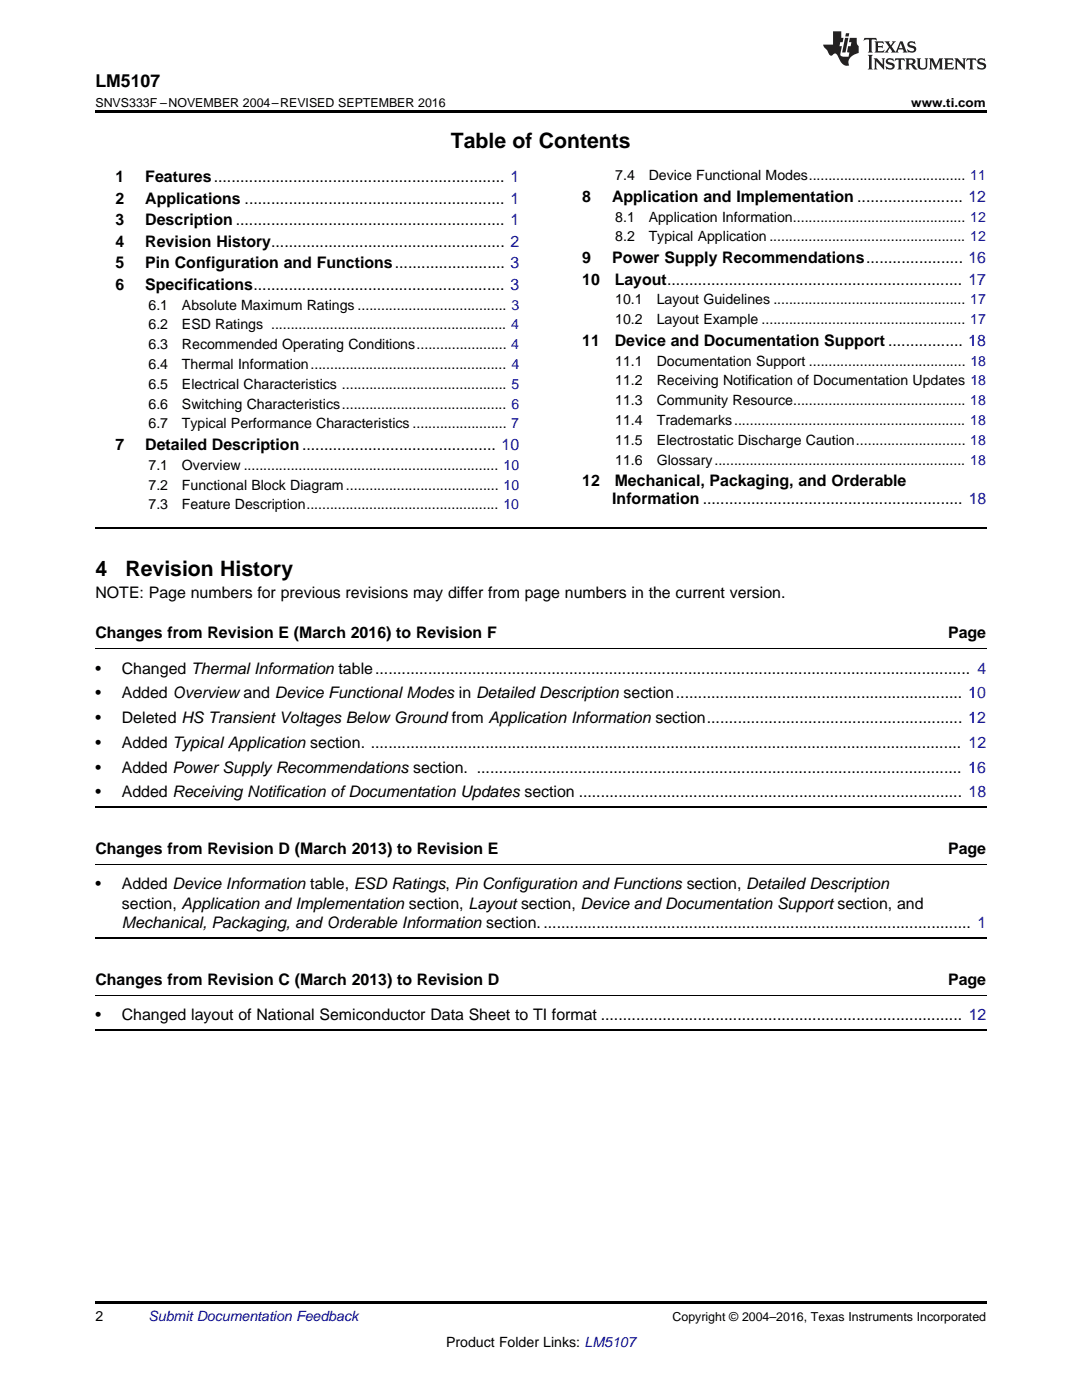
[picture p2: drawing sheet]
<svg xmlns="http://www.w3.org/2000/svg" width="216mm" height="279mm" viewBox="0 0 216 279" stroke-linecap="round" stroke-linejoin="round" font-family="sans-serif">
<defs><g id="words">
<g font-size="4.2">
<text x="90" y="29.6">Table of Contents</text>
<text x="19" y="115">4</text>
<text x="25" y="115">Revision History</text>
</g>
<text font-size="3.5" x="19" y="17.3">LM5107</text>
<g font-size="3.2">
<text x="23" y="36.3">1</text>
<text x="23" y="40.6">2</text>
<text x="29" y="36.3">Features.................................................................. 1</text>
<text x="29" y="40.6">Applications ........................................................... 1</text>
<text x="116.2" y="40.3">8</text>
<text x="122.1" y="40.3">Application and Implementation ........................ 12</text>
<text x="23" y="44.9">3</text>
<text x="29" y="44.9">Description ............................................................. 1</text>
<text x="23" y="49.2">4</text>
<text x="23" y="53.6">5</text>
<text x="29" y="49.2">Revision History..................................................... 2</text>
<text x="29" y="53.6">Pin Configuration and Functions......................... 3</text>
<text x="116.2" y="52.5">9</text>
<text x="122.1" y="52.5">Power Supply Recommendations...................... 16</text>
<text x="23" y="57.9">6</text>
<text x="29" y="57.9">Specifications......................................................... 3</text>
<text x="116.2" y="56.8">10</text>
<text x="122.7" y="56.8">Layout................................................................... 17</text>
<text x="116.2" y="69">11</text>
<text x="122.7" y="69">Device and Documentation Support ................. 18</text>
<text x="23" y="89.8">7</text>
<text x="29" y="89.8">Detailed Description............................................ 10</text>
<text x="116.2" y="97">12</text>
<text x="122.2" y="100.5">Information ........................................................... 18</text>
<text x="122.7" y="97">Mechanical, Packaging, and Orderable</text>
<text x="19" y="119.3">NOTE: Page numbers for previous revisions may differ from page numbers in the current version.</text>
<text x="19" y="127.4">Changes from Revision E (March 2016) to Revision F</text>
<text x="189.2" y="127.4">Page</text>
<text x="19" y="134.4">•</text>
<text x="24.3" y="134.4">Changed Thermal Information table....................................................................................................................................... 4</text>
<text x="19" y="139.4">•</text>
<text x="24.3" y="139.4">Added Overview and Device Functional Modes in Detailed Description section................................................................. 10</text>
<text x="19" y="144.3">•</text>
<text x="19" y="149.3">•</text>
<text x="24.3" y="144.3">Deleted HS Transient Voltages Below Ground from Application Information section.......................................................... 12</text>
<text x="24.3" y="149.3">Added Typical Application section. ...................................................................................................................................... 12</text>
<text x="19" y="154.2">•</text>
<text x="24.3" y="154.2">Added Power Supply Recommendations section. .............................................................................................................. 16</text>
<text x="19" y="159.1">•</text>
<text x="24.3" y="159.1">Added Receiving Notification ofDocumentation Updates section ....................................................................................... 18</text>
<text x="19" y="170.4">Changes from Revision D (March 2013) to Revision E</text>
<text x="189.2" y="170.4">Page</text>
<text x="19" y="177.5">•</text>
<text x="24.3" y="177.5">Added Device Information table, ESD Ratings, Pin Configuration and Functions section, Detailed Description</text>
<text x="24.3" y="181.4">section, Application and Implementation section, Layout section, Device and Documentation Support section, and</text>
<text x="24.3" y="185.2">Mechanical, Packaging, and Orderable Information section.................................................................................................. 1</text>
<text x="19" y="196.5">Changes from Revision C (March 2013) to Revision D</text>
<text x="189.2" y="196.5">Page</text>
<text x="19" y="203.6">•</text>
<text x="24.3" y="203.6">Changed layout of National Semiconductor Data Sheet to TI format .................................................................................. 12</text>
</g>
<g font-size="2.8">
<text x="122.8" y="36">7.4</text>
<text x="129.4" y="36">Device Functional Modes........................................ 11</text>
<text x="122.8" y="44.2">8.1</text>
<text x="129.4" y="44.2">Application Information............................................ 12</text>
<text x="122.8" y="48.2">8.2</text>
<text x="129.4" y="48.2">Typical Application .................................................. 12</text>
<text x="29.6" y="61.8">6.1</text>
<text x="29.6" y="65.8">6.2</text>
<text x="36.3" y="61.8">Absolute Maximum Ratings ...................................... 3</text>
<text x="36.3" y="65.8">ESD Ratings ............................................................ 4</text>
<text x="122.8" y="60.7">10.1</text>
<text x="122.8" y="64.7">10.2</text>
<text x="131" y="60.7">Layout Guidelines ................................................. 17</text>
<text x="131" y="64.7">Layout Example .................................................... 17</text>
<text x="29.6" y="69.7">6.3</text>
<text x="36.3" y="69.7">Recommended Operating Conditions....................... 4</text>
<text x="29.6" y="73.7">6.4</text>
<text x="29.6" y="77.6">6.5</text>
<text x="36.3" y="73.7">Thermal Information.................................................. 4</text>
<text x="36.3" y="77.6">Electrical Characteristics .......................................... 5</text>
<text x="122.8" y="73">11.1</text>
<text x="122.8" y="76.9">11.2</text>
<text x="131" y="73">Documentation Support ........................................ 18</text>
<text x="131" y="76.9">Receiving Notification of Documentation Updates 18</text>
<text x="29.6" y="81.6">6.6</text>
<text x="36.3" y="81.6">Switching Characteristics.......................................... 6</text>
<text x="122.8" y="80.9">11.3</text>
<text x="131" y="80.9">Community Resource............................................ 18</text>
<text x="29.6" y="85.5">6.7</text>
<text x="36.3" y="85.5">Typical Performance Characteristics ........................ 7</text>
<text x="122.8" y="84.8">11.4</text>
<text x="122.8" y="88.8">11.5</text>
<text x="131" y="84.8">Trademarks........................................................... 18</text>
<text x="131" y="88.8">Electrostatic Discharge Caution............................ 18</text>
<text x="29.6" y="93.8">7.1</text>
<text x="36.3" y="93.8">Overview ................................................................. 10</text>
<text x="122.8" y="92.7">11.6</text>
<text x="131" y="92.7">Glossary................................................................ 18</text>
<text x="29.6" y="97.7">7.2</text>
<text x="29.6" y="101.7">7.3</text>
<text x="36.3" y="97.7">Functional Block Diagram....................................... 10</text>
<text x="36.3" y="101.7">Feature Description................................................. 10</text>
<text x="19" y="263.6">2</text>
<text x="89" y="268.9">Product Folder Links: LM5107</text>
</g>
<text font-size="2.8" fill="#0000c8" x="29.6" y="263.6">Submit Documentation Feedback</text>
<g font-size="2.5">
<text x="19" y="21.4">SNVS333F –NOVEMBER 2004–REVISED SEPTEMBER 2016</text>
<text x="181.8" y="21.4">www.ti.com</text>
<text x="134.2" y="263.6">Copyright © 2004–2016, Texas Instruments Incorporated</text>
</g>
</g></defs>
<path d="M19 22h177.8v.5h-177.8zM19 259.7h177.8v.5h-177.8z" fill="#000"/>
<path d="M19 105.4h177.8M19 161.1h177.8M19 187.2h177.8M19 205.5h177.8" fill="none" stroke="#000" stroke-width=".35"/>
<path d="M19 129.5h177.8M19 172.5h177.8M19 198.6h177.8" fill="none" stroke="#000" stroke-width=".2"/>
<g fill="#231f20">
<path d="M172.5 7.6l-.1 .5 .4-.2h.6v.1v2.1l-.2 .4h.9l-.2-.4v-2.1l.1-.1h.5l.5 .2-.2-.5zM174.5 8.3l.2 .3v1.5l-.2 .4h1.8l.2-.6a1.04 1.04 0 0 1-1.3 .2v-.7h.6l.3 .2v-.6l-.3 .2h-.6v-.6l.8-.1 .4 .3-.2-.5zM176.5 8.3l.9 1.1-.9 1.1h.8l-.2-.2 .4-.7 .5 .7-.2 .2h1.5l-.2-.2 .2-.4h.9l.1 .4-.2 .2h1l-.3-.3-.7-1.9h-.5l-.9 2-.8-1 .9-1h-.8l.1 .3-.4 .5-.3-.6 .1-.2zM179.7 8.6l.4 1h-.7zM181.3 8.4a.63 .63 0 0 0-.2 .7 .63 .63 0 0 0 .6 .4l.6 .2 .1 .2a.75 .75 0 0 1-.7 .4 .75 .75 0 0 1-.6-.5l.1 .7 .1-.1a1.11 1.11 0 0 0 1.5-.6 1.13 1.13 0 0 0-1.2-.8l-.1-.4a1.04 1.04 0 0 1 1.2 .2l-.2-.5-.2 .1-.4-.2zM173.2 10.9l.2 .4v2.2l-.2 .4h1l-.3-.4v-2.2l.3-.4zM174.3 11.6l.3 .4v1.5l-.3 .4h.8l-.2-.4v-1.3l1.5 1.7v-1.9l.2-.4h-.7l.2 .4v.9l-1.1-1.3zM177 11.8a.62 .62 0 0 0-.2 .7 .62 .62 0 0 0 .6 .4l.6 .1 .1 .3a.76 .76 0 0 1-.7 .3 .76 .76 0 0 1-.7-.4l.2 .7 .1-.1a1.11 1.11 0 0 0 1.5-.6 1.13 1.13 0 0 0-1.2-.8l-.1-.4a1.04 1.04 0 0 1 1.2 .2l-.2-.6-.2 .1-.5-.1zM178.7 11.6l-.2 .6a.61 .61 0 0 1 .8-.3v1.6l-.2 .4h.9l-.2-.4v-1.6a.63 .63 0 0 1 .7 .3l-.1-.6zM180.6 11.6l.3 .4v1.5l-.3 .4h1l-.2-.2-.1-.8 .6 .2a.76 .76 0 0 0 1.2 .7l-1-1a.58 .58 0 0 0 .6-.5 .58 .58 0 0 0-.5-.6zM181.4 11.9h.1a.45 .45 0 0 1 .5 .1 .45 .45 0 0 1 .1 .5l-.8 .2zM182.9 11.6l.2 .2a2.17 2.17 0 0 0 .3 1.9 .99 .99 0 0 0 1.6-.6v-1.1l.2-.4h-.7l.2 .2a1.92 1.92 0 0 1-.2 1.8 .6 .6 0 0 1-.9-.5v-1.1l.2-.4zM185.4 11.6l.2 .4v1.5l-.2 .4h.7l-.2-.4v-1.4l.8 1.8 .8-1.8v1.4l-.2 .4h.9l-.2-.4v-1.5l.2-.4h-.8l-.6 1.5-.6-1.5zM188.4 11.6l.2 .4v1.5l-.2 .4h1.8l.1-.6a1.04 1.04 0 0 1-1.2 .1v-.6h.5l.4 .2v-.6l-.4 .2h-.5v-.7h.8l.3 .3-.1-.6zM190.5 11.6l.2 .4v1.5l-.2 .4h.7l-.2-.4v-1.3l1.5 1.7v-1.9l.2-.4h-.7l.2 .4v.9l-1.1-1.3zM192.9 11.6l-.1 .6a.61 .61 0 0 1 .7-.3l.1 1.6-.3 .4h1l-.3-.4 .1-1.6a.63 .63 0 0 1 .7 .3l-.1-.6zM195.2 11.8a.62 .62 0 0 0-.2 .7 .62 .62 0 0 0 .6 .4l.6 .1 .1 .3a.76 .76 0 0 1-.7 .3 .76 .76 0 0 1-.6-.4l.1 .7 .1-.1a1.11 1.11 0 0 0 1.6-.6 1.13 1.13 0 0 0-1.3-.8l-.1-.4a1.04 1.04 0 0 1 1.2 .2l-.1-.6-.2 .1-.5-.1z"/>
<path d="M166.2 6.3v2.6h-1.9v.4l.8 .9a.91 .91 0 0 0 1 .8 .56 .56 0 0 1 .5-.3 .56 .56 0 0 1 .5 .3l.4 .8a1.53 1.53 0 0 0 1.9 1.2 1.54 1.54 0 0 1 1-2.1l.9-.3v-1.4a1.52 1.52 0 0 1-.4-1.6h-1.3l-.2 .8h.5l-.2 .8h-.5l-.1 1v.2l.4 .1-.2 .8a1.93 1.93 0 0 1-1.6-.3l.3-1.8h-.5l.2-.8h.4l.2-.8h-.4v-1.3zM168.6 7.6l-.6 2.9h.7l.6-2.9zM168.8 6.6l-.1 .7h.6l.2-.7z"/>
</g>
<use href="#words"/>
</svg>
